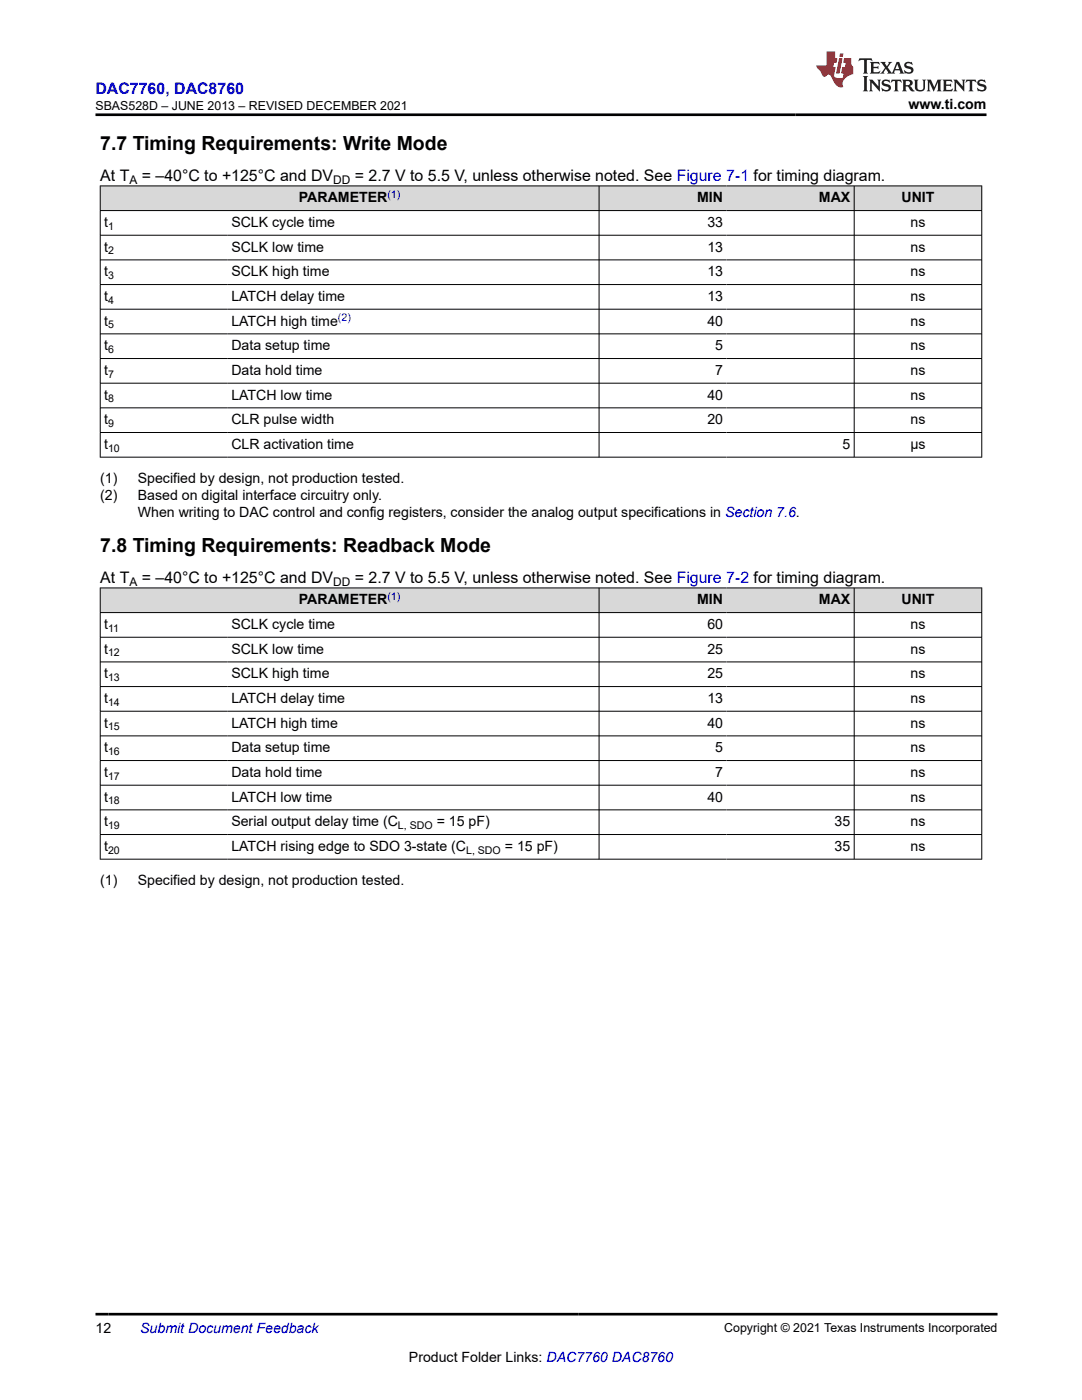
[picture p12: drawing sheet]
<svg xmlns="http://www.w3.org/2000/svg" width="216mm" height="279mm" viewBox="0 0 216 279" stroke-linecap="round" stroke-linejoin="round" font-family="sans-serif">
<defs><g id="words">
<g font-size="3.9">
<text x="20" y="29.9">7.7 Timing Requirements: Write Mode</text>
<text x="20" y="110.1">7.8 Timing Requirements: Readback Mode</text>
</g>
<text font-size="3.2" fill="#00f" x="19" y="18.7">DAC7760, DAC8760</text>
<g font-size="3.2">
<text x="20" y="36.1">At T</text>
<text x="28.3" y="36.1">= –40°C to +125°C and DV</text>
<text x="70.8" y="36.1">= 2.7 V to 5.5 V, unless otherwise noted. See Figure 7-1 for timing diagram.</text>
<text x="20" y="116.3">At T</text>
<text x="28.3" y="116.3">= –40°C to +125°C and DV</text>
<text x="70.8" y="116.3">= 2.7 V to 5.5 V, unless otherwise noted. See Figure 7-2 for timing diagram.</text>
</g>
<g font-size="2.8">
<text x="181.3" y="21.8">www.ti.com</text>
<text x="59.6" y="40.4">PARAMETER</text>
<text x="139.1" y="40.4">MIN</text>
<text x="163.4" y="40.4">MAX</text>
<text x="179.9" y="40.4">UNIT</text>
<text x="20.8" y="45.3">t</text>
<text x="46.2" y="45.3">SCLK cycle time</text>
<text x="141.1" y="45.3">33</text>
<text x="181.7" y="45.3">ns</text>
<text x="20.8" y="50.2">t</text>
<text x="46.2" y="50.2">SCLK low time</text>
<text x="141.1" y="50.2">13</text>
<text x="181.7" y="50.2">ns</text>
<text x="20.8" y="55.1">t</text>
<text x="46.2" y="55.1">SCLK high time</text>
<text x="141.1" y="55.1">13</text>
<text x="181.7" y="55.1">ns</text>
<text x="20.8" y="60.1">t</text>
<text x="20.8" y="65">t</text>
<text x="46.2" y="60.1">LATCH delay time</text>
<text x="46.2" y="65">LATCH high time</text>
<text x="141.1" y="60.1">13</text>
<text x="141.1" y="65">40</text>
<text x="181.7" y="60.1">ns</text>
<text x="181.7" y="65">ns</text>
<text x="20.8" y="69.9">t</text>
<text x="46.2" y="69.9">Data setup time</text>
<text x="142.7" y="69.9">5</text>
<text x="181.7" y="69.9">ns</text>
<text x="20.8" y="74.8">t</text>
<text x="46.2" y="74.8">Data hold time</text>
<text x="142.7" y="74.8">7</text>
<text x="181.7" y="74.8">ns</text>
<text x="20.8" y="79.7">t</text>
<text x="46.2" y="79.7">LATCH low time</text>
<text x="141.1" y="79.7">40</text>
<text x="181.7" y="79.7">ns</text>
<text x="20.8" y="84.7">t</text>
<text x="20.8" y="89.6">t</text>
<text x="46.2" y="84.7">CLR pulse width</text>
<text x="46.2" y="89.6">CLR activation time</text>
<text x="141.1" y="84.7">20</text>
<text x="168.1" y="89.6">5</text>
<text x="181.7" y="89.6">μs</text>
<text x="181.7" y="84.7">ns</text>
<text x="20" y="96.4">(1)</text>
<text x="20" y="99.8">(2)</text>
<text x="27.5" y="96.4">Specified by design, not production tested.</text>
<text x="27.5" y="99.8">Based on digital interface circuitry only.</text>
<text x="27.5" y="103.2">When writing to DAC control and config registers, consider the analog output specifications in Section 7.6.</text>
<text x="20.8" y="125.5">t</text>
<text x="46.2" y="125.5">SCLK cycle time</text>
<text x="59.6" y="120.6">PARAMETER</text>
<text x="139.1" y="120.6">MIN</text>
<text x="141.1" y="125.5">60</text>
<text x="163.4" y="120.6">MAX</text>
<text x="179.9" y="120.6">UNIT</text>
<text x="181.7" y="125.5">ns</text>
<text x="20.8" y="130.5">t</text>
<text x="46.2" y="130.5">SCLK low time</text>
<text x="141.1" y="130.5">25</text>
<text x="181.7" y="130.5">ns</text>
<text x="20.8" y="135.4">t</text>
<text x="46.2" y="135.4">SCLK high time</text>
<text x="141.1" y="135.4">25</text>
<text x="181.7" y="135.4">ns</text>
<text x="20.8" y="140.3">t</text>
<text x="46.2" y="140.3">LATCH delay time</text>
<text x="141.1" y="140.3">13</text>
<text x="181.7" y="140.3">ns</text>
<text x="20.8" y="145.2">t</text>
<text x="46.2" y="145.2">LATCH high time</text>
<text x="141.1" y="145.2">40</text>
<text x="181.7" y="145.2">ns</text>
<text x="20.8" y="150.1">t</text>
<text x="20.8" y="155.1">t</text>
<text x="46.2" y="150.1">Data setup time</text>
<text x="46.2" y="155.1">Data hold time</text>
<text x="142.7" y="150.1">5</text>
<text x="142.7" y="155.1">7</text>
<text x="181.7" y="150.1">ns</text>
<text x="181.7" y="155.1">ns</text>
<text x="20.8" y="160">t</text>
<text x="46.2" y="160">LATCH low time</text>
<text x="141.1" y="160">40</text>
<text x="181.7" y="160">ns</text>
<text x="20.8" y="164.9">t</text>
<text x="46.2" y="164.9">Serial output delay time (C</text>
<text x="87.1" y="164.9">= 15 pF)</text>
<text x="166.5" y="164.9">35</text>
<text x="181.7" y="164.9">ns</text>
<text x="20.8" y="169.8">t</text>
<text x="46.2" y="169.8">LATCH rising edge to SDO 3-state (C</text>
<text x="100.7" y="169.8">= 15 pF)</text>
<text x="166.5" y="169.8">35</text>
<text x="181.7" y="169.8">ns</text>
<text x="20" y="176.6">(1)</text>
<text x="27.5" y="176.6">Specified by design, not production tested.</text>
<text x="19" y="266.1">12</text>
<text x="81.6" y="271.7">Product Folder Links: DAC7760 DAC8760</text>
</g>
<text font-size="2.8" fill="#00f" x="28" y="266.1">Submit Document Feedback</text>
<g font-size="2.5">
<text x="19" y="21.9">SBAS528D – JUNE 2013 – REVISED DECEMBER 2021</text>
<text x="144.5" y="265.8">Copyright © 2021 Texas Instruments Incorporated</text>
</g>
<g font-size="2.4">
<text x="25.8" y="36.7">A</text>
<text x="66.5" y="36.7">DD</text>
<text x="25.8" y="116.9">A</text>
<text x="66.5" y="116.9">DD</text>
</g>
<g font-size="2.1" fill="#00f">
<text x="77.3" y="39.4">(1)</text>
<text x="67.4" y="64">(2)</text>
<text x="77.3" y="119.7">(1)</text>
</g>
<g font-size="2.1">
<text x="21.6" y="45.9">1</text>
<text x="21.6" y="50.8">2</text>
<text x="21.6" y="55.7">3</text>
<text x="21.6" y="60.6">4</text>
<text x="21.6" y="65.5">5</text>
<text x="21.6" y="70.5">6</text>
<text x="21.6" y="75.4">7</text>
<text x="21.6" y="80.3">8</text>
<text x="21.6" y="85.2">9</text>
<text x="21.6" y="90.2">10</text>
<text x="21.6" y="126.1">11</text>
<text x="21.6" y="131">12</text>
<text x="21.6" y="135.9">13</text>
<text x="21.6" y="140.9">14</text>
<text x="21.6" y="145.8">15</text>
<text x="21.6" y="150.7">16</text>
<text x="21.6" y="155.6">17</text>
<text x="21.6" y="160.5">18</text>
<text x="21.6" y="165.5">19</text>
<text x="79.4" y="165.5">L, SDO</text>
<text x="21.6" y="170.4">20</text>
<text x="93" y="170.4">L, SDO</text>
</g>
</g></defs>
<g fill="#d8d8d8">
<path d="M20 37.1h175.9v4.9h-175.9z" fill-rule="evenodd"/>
<path d="M20.1 37.2h99.4v4.8h-99.4z" fill-rule="evenodd"/>
<path d="M119.6 37.2h25.4v4.8h-25.4z" fill-rule="evenodd"/>
<path d="M145 37.2h25.4v4.8h-25.4z" fill-rule="evenodd"/>
<path d="M170.5 37.2h25.3v4.8h-25.3z" fill-rule="evenodd"/>
</g>
<g fill="none" stroke="#000" stroke-width=".2">
<path d="M19.9 37.1h176.1M20 37v54.3M119.5 37v54.3M170.4 37v54.3M195.9 37v54.3M19.9 42h176.1M19.9 46.9h176.1M19.9 51.9h176.1M19.9 56.8h176.1M19.9 61.7h176.1M19.9 66.6h176.1M19.9 71.6h176.1"/>
<path d="M19.9 76.5h176.1M19.9 81.4h176.1M19.9 86.3h176.1M19.9 91.2h176.1"/>
</g>
<g fill="#d8d8d8">
<path d="M20 117.3h175.9v5h-175.9z" fill-rule="evenodd"/>
<path d="M20.1 117.4h99.4v4.8h-99.4z" fill-rule="evenodd"/>
<path d="M119.6 117.4h25.4v4.8h-25.4z" fill-rule="evenodd"/>
<path d="M145 117.4h25.4v4.8h-25.4z" fill-rule="evenodd"/>
<path d="M170.5 117.4h25.3v4.8h-25.3z" fill-rule="evenodd"/>
</g>
<g fill="none" stroke="#000" stroke-width=".2">
<path d="M19.9 117.3h176.1M20 117.3v54.2M119.5 117.3v54.2M170.4 117.3v54.2M195.9 117.3v54.2M19.9 122.3h176.1M19.9 127.2h176.1M19.9 132.1h176.1M19.9 137h176.1M19.9 141.9h176.1M19.9 146.9h176.1M19.9 151.8h176.1"/>
<path d="M19.9 156.7h176.1M19.9 161.6h176.1M19.9 166.5h176.1M19.9 171.5h176.1"/>
</g>
<path d="M171.5 11.6l-.2 .6 .5-.2h.6v.1v2.2l-.2 .4h1l-.2-.4v-2.2v-.1h.5l.5 .2-.1-.6zM173.6 12.4l.2 .3v1.6l-.2 .4h1.9l.1-.6a1.08 1.08 0 0 1-1.3 .2v-.7h.6l.4 .2v-.7l-.4 .2h-.6v-.5l.2-.2a1 1 0 0 1 1 .3l-.1-.5zM175.7 12.4l.9 1.1-1 1.2h.9l-.2-.2 .5-.8 .4 .8-.2 .2h1.6l-.2-.2 .2-.5h.9l.1 .5-.1 .2h.9l-.2-.4-.8-1.9h-.5l-.9 2.1-.9-1.1 .9-1h-.8l.2 .2-.4 .6-.4-.6 .2-.2zM179 12.8l.4 1h-.7zM180.7 12.5a.65 .65 0 0 0-.2 .7 .65 .65 0 0 0 .6 .5l.6 .1 .1 .3a.79 .79 0 0 1-.7 .4 .79 .79 0 0 1-.7-.5l.1 .7 .2-.1a.93 .93 0 0 0 1.1 0 .93 .93 0 0 0 .4-.9 1.46 1.46 0 0 0-1.2-.6l-.1-.3a1.09 1.09 0 0 1 1.2 .2l-.2-.6-.1 .1-.5-.2zM172.2 15.2l.2 .4v2.2l-.2 .4h1l-.2-.4v-2.2l.2-.4zM173.4 15.9l.2 .4v1.5l-.2 .4h.8l-.3-.4 .1-1.3 1.6 1.8v-2l.2-.4h-.7l.1 .2 .1 1.1-1.2-1.3zM176.2 16a.65 .65 0 0 0-.2 .8 .65 .65 0 0 0 .6 .4l.6 .2 .1 .2a.79 .79 0 0 1-.7 .4 .79 .79 0 0 1-.7-.5l.1 .7 .2-.1a.93 .93 0 0 0 1.1 .1 .93 .93 0 0 0 .4-1 1.46 1.46 0 0 0-1.2-.5l-.1-.4a1.09 1.09 0 0 1 1.2 .2l-.1-.6-.2 .1-.5-.1zM177.9 15.9l-.1 .6a.63 .63 0 0 1 .8-.3v1.6l-.3 .4h1l-.2-.4v-1.6a.66 .66 0 0 1 .8 .3l-.1-.6zM180 15.9l.2 .4v1.5l-.2 .4h1l-.2-.2-.1-.7h.5l.1 .2a.79 .79 0 0 0 1.2 .6l-1-.9a.61 .61 0 0 0 .6-.6 .61 .61 0 0 0-.5-.7zM180.8 16.2h.1a.47 .47 0 0 1 .5 .1 .47 .47 0 0 1 .1 .5l-.1 .1-.7 .1zM182.3 15.9l.2 .2a2.27 2.27 0 0 0 .4 2 1.04 1.04 0 0 0 1.7-.7v-1.3l.2-.2h-.8l.2 .4v1.1a.6 .6 0 0 1-.6 .6 .6 .6 0 0 1-.6-.6v-1.1l.3-.4zM184.9 15.9l.2 .4v1.5l-.2 .4h.8l-.3-.4v-1.4l.9 1.9 .9-1.9v1.4l-.3 .4h1l-.2-.4v-1.5l.2-.4h-.8l-.7 1.5-.6-1.5zM188.1 15.9l.2 .4v1.5l-.2 .4h1.9l.1-.6a1.09 1.09 0 0 1-1.3 .2v-.7h.6l.4 .2v-.6l-.4 .2h-.6v-.6l.2-.1a1.01 1.01 0 0 1 1 .3l-.1-.6zM190.2 15.9l.3 .4v1.5l-.3 .4h.8l-.2-.4v-1.3l1.6 1.8v-2l.2-.4h-.7l.2 .2v1.1l-1.2-1.3zM192.8 15.9l-.1 .6a.63 .63 0 0 1 .8-.3v1.6l-.3 .4h1l-.2-.4v-1.6a.66 .66 0 0 1 .8 .3l-.1-.6zM195.2 16a.65 .65 0 0 0-.2 .8 .65 .65 0 0 0 .6 .4l.6 .2 .2 .2a.79 .79 0 0 1-.7 .4 .79 .79 0 0 1-.7-.5l.1 .7 .2-.1a.93 .93 0 0 0 1 .1 .93 .93 0 0 0 .5-1 1.46 1.46 0 0 0-1.3-.5v-.4a1.09 1.09 0 0 1 1.2 .2l-.2-.6-.2 .1-.5-.1z" fill="#231f20"/>
<path d="M164.9 10.3v2.7h-2l.1 .4 .8 1a.95 .95 0 0 0 1 .9 .59 .59 0 0 1 .5-.4 .59 .59 0 0 1 .5 .3l.4 .8a1.59 1.59 0 0 0 2.1 1.4 1.61 1.61 0 0 1 1-2.3l1-.3-.1-1.5a1.59 1.59 0 0 1-.3-1.7h-1.5l-.2 .9h.6l-.2 .9h-.5l-.2 .9v.3l.4 .1-.1 .9h-.7a.73 .73 0 0 1-1-.7l.3-1.5h-.5l.1-.9h.5l.2-.9h-.5v-1.3zM167.4 11.6l-.6 3.1h.7l.6-3.1zM167.6 10.7l-.1 .6h.7l.1-.6z" fill="#ed1c24"/>
<path d="M19 22.9h177.8M19 262.3h180" fill="none" stroke="#000" stroke-width=".53"/>
<use href="#words"/>
</svg>
